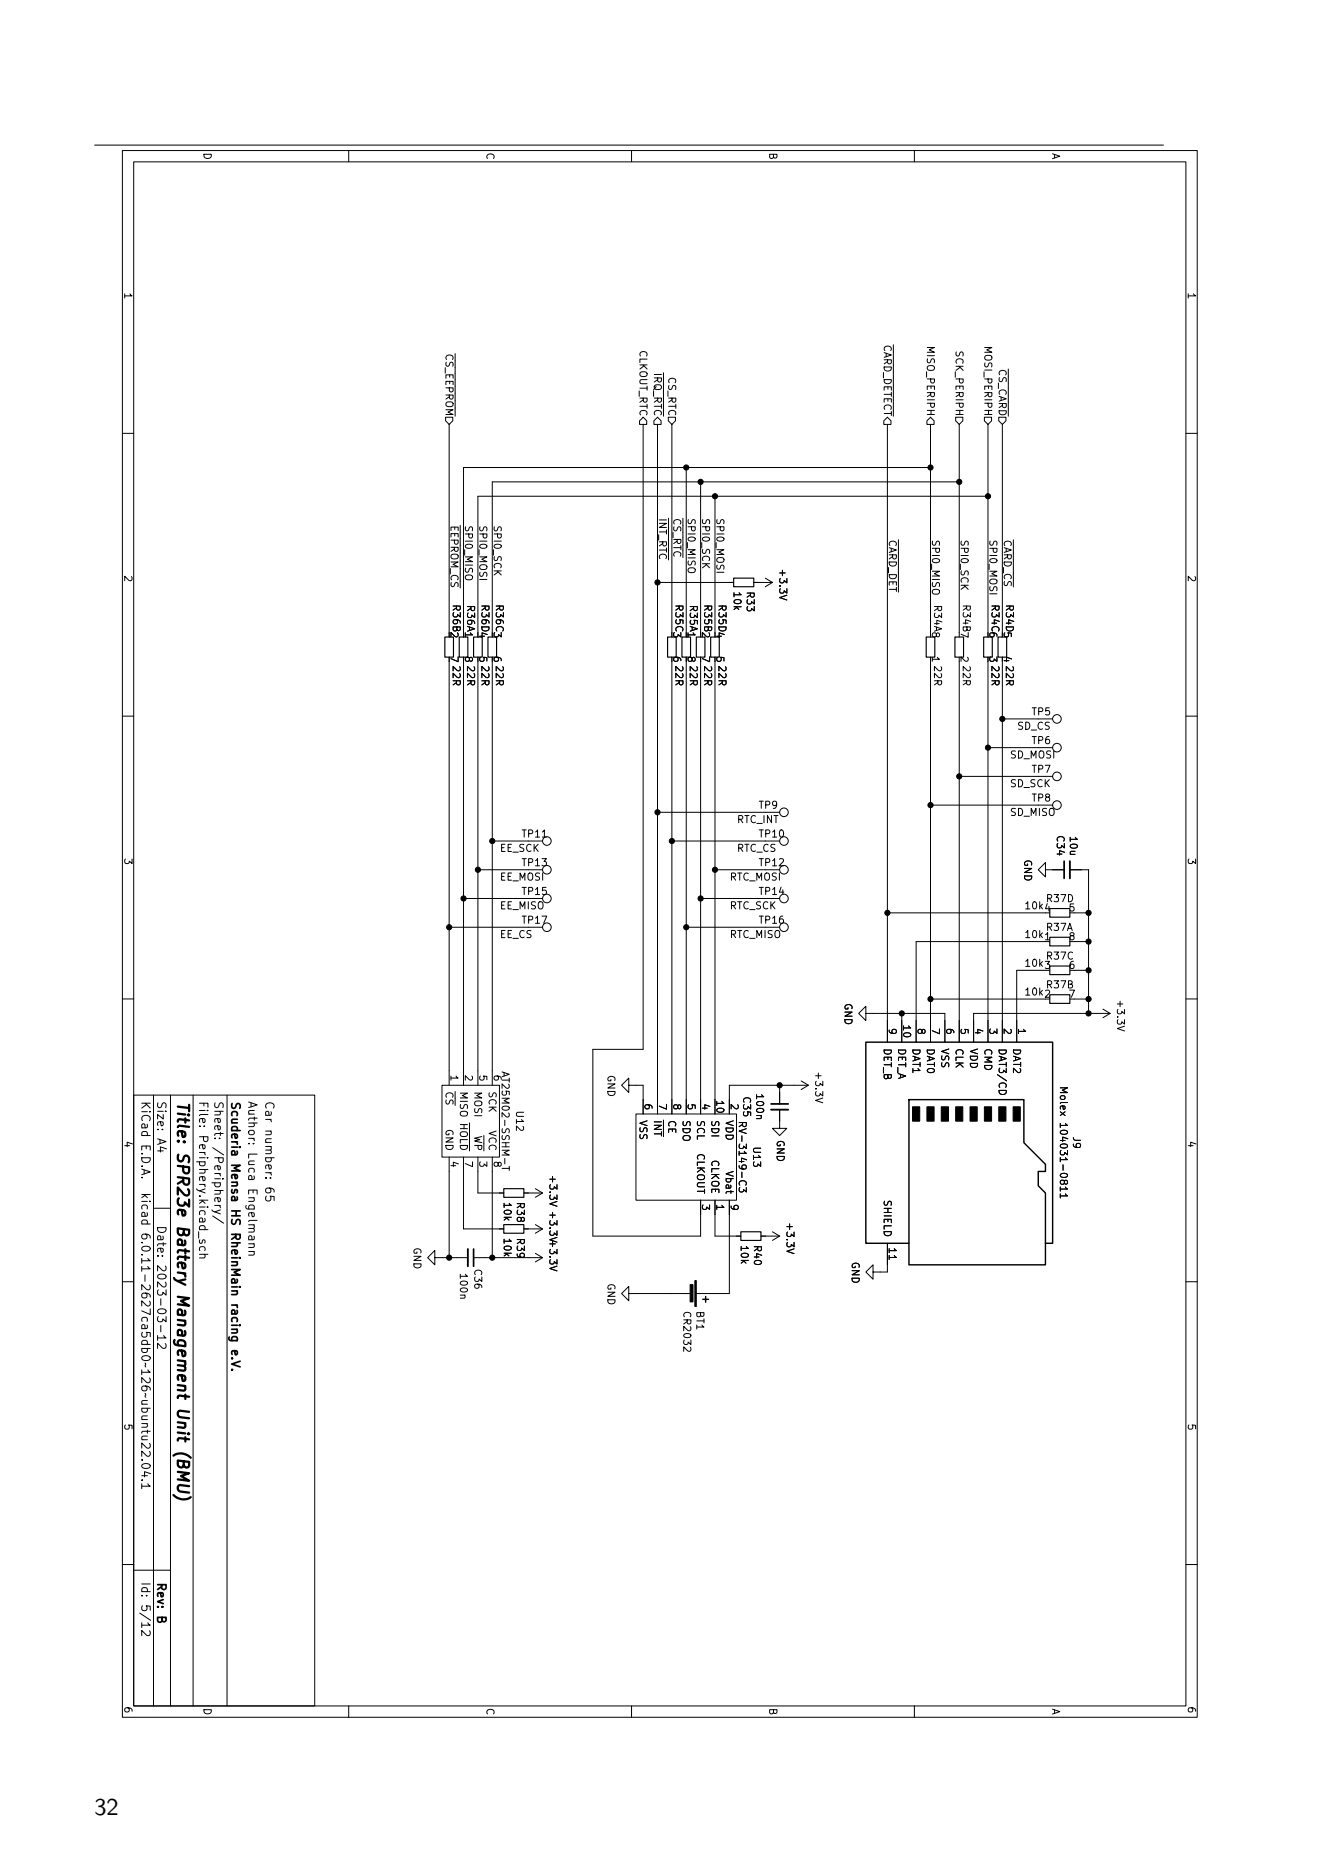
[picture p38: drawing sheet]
<svg xmlns="http://www.w3.org/2000/svg" width="210mm" height="297mm" viewBox="0 0 210 297" stroke-linecap="round" stroke-linejoin="round" font-family="sans-serif">
<defs><g id="words">
<text font-size="3.8" x="15" y="288.5">32</text>
<g font-size="2.5">
<text x="27.6" y="175" transform="rotate(90 27.6 175)">Title:</text>
<text x="27.6" y="183.3" transform="rotate(90 27.6 183.3)">SPR23e</text>
<text x="27.6" y="195.3" transform="rotate(90 27.6 195.3)">Battery</text>
<text x="27.6" y="206.6" transform="rotate(90 27.6 206.6)">Management</text>
<text x="27.6" y="225" transform="rotate(90 27.6 225)">Unit</text>
<text x="27.6" y="232.1" transform="rotate(90 27.6 232.1)">(BMU)</text>
</g>
<g font-size="1.9">
<text x="22.1" y="175" transform="rotate(90 22.1 175)">KiCad</text>
<text x="24.6" y="175" transform="rotate(90 24.6 175)">Size:</text>
<text x="31.2" y="175" transform="rotate(90 31.2 175)">File:</text>
<text x="33.7" y="175" transform="rotate(90 33.7 175)">Sheet:</text>
<text x="36.4" y="175" transform="rotate(90 36.4 175)">Scuderia</text>
<text x="39.1" y="175" transform="rotate(90 39.1 175)">Author:</text>
<text x="41.8" y="175" transform="rotate(90 41.8 175)">Car</text>
<text x="41.8" y="179.6" transform="rotate(90 41.8 179.6)">number:</text>
<text x="22.1" y="182" transform="rotate(90 22.1 182)">E.D.A.</text>
<text x="24.6" y="181" transform="rotate(90 24.6 181)">A4</text>
<text x="31.2" y="180.8" transform="rotate(90 31.2 180.8)">Periphery.kicad_sch</text>
<text x="33.7" y="182.4" transform="rotate(90 33.7 182.4)">/Periphery/</text>
<text x="36.4" y="185" transform="rotate(90 36.4 185)">Mensa</text>
<text x="39.1" y="183.2" transform="rotate(90 39.1 183.2)">Luca</text>
<text x="22.1" y="189.9" transform="rotate(90 22.1 189.9)">kicad</text>
<text x="39.1" y="189.1" transform="rotate(90 39.1 189.1)">Engelmann</text>
<text x="41.8" y="188.8" transform="rotate(90 41.8 188.8)">65</text>
<text x="22.1" y="196.4" transform="rotate(90 22.1 196.4)">6.0.11-2627ca5db0~126~ubuntu22.04.1</text>
<text x="24.6" y="194.8" transform="rotate(90 24.6 194.8)">Date:</text>
<text x="36.4" y="192.6" transform="rotate(90 36.4 192.6)">HS</text>
<text x="36.4" y="196.6" transform="rotate(90 36.4 196.6)">RheinMain</text>
<text x="24.6" y="201.1" transform="rotate(90 24.6 201.1)">2023-03-12</text>
<text x="36.4" y="208.1" transform="rotate(90 36.4 208.1)">racing</text>
<text x="36.4" y="215.7" transform="rotate(90 36.4 215.7)">e.V.</text>
<text x="22.1" y="251.5" transform="rotate(90 22.1 251.5)">Id:</text>
<text x="24.6" y="251.5" transform="rotate(90 24.6 251.5)">Rev:</text>
<text x="22.1" y="255.1" transform="rotate(90 22.1 255.1)">5/12</text>
<text x="24.6" y="256.9" transform="rotate(90 24.6 256.9)">B</text>
</g>
<g font-size="1.6">
<text x="32" y="24.2" transform="rotate(90 32 24.2)">D</text>
<text x="77" y="24.2" transform="rotate(90 77 24.2)">C</text>
<text x="121.9" y="24.2" transform="rotate(90 121.9 24.2)">B</text>
<text x="166.9" y="24.3" transform="rotate(90 166.9 24.3)">A</text>
<text x="19.4" y="46.4" transform="rotate(90 19.4 46.4)">1</text>
<text x="188.5" y="46.4" transform="rotate(90 188.5 46.4)">1</text>
<text x="70.5" y="56.2" transform="rotate(90 70.5 56.2)">~{CS_EEPROM}</text>
<text x="101.3" y="55.6" transform="rotate(90 101.3 55.6)">CLKOUT_RTC</text>
<text x="103.6" y="59.2" transform="rotate(90 103.6 59.2)">~{IRQ_RTC}</text>
<text x="105.9" y="59.9" transform="rotate(90 105.9 59.9)">CS_RTC</text>
<text x="140.2" y="54.7" transform="rotate(90 140.2 54.7)">~{CARD_DETECT}</text>
<text x="147" y="54.9" transform="rotate(90 147 54.9)">MISO_PERIPH</text>
<text x="151.6" y="55.7" transform="rotate(90 151.6 55.7)">SCK_PERIPH</text>
<text x="156.1" y="54.9" transform="rotate(90 156.1 54.9)">MOSI_PERIPH</text>
<text x="158.4" y="58.6" transform="rotate(90 158.4 58.6)">~{CS_CARD}</text>
<text x="71.6" y="83.5" transform="rotate(90 71.6 83.5)">~{EEPROM_CS} R36B 2</text>
<text x="73.9" y="83.5" transform="rotate(90 73.9 83.5)">SPI0_MISO</text>
<text x="76.2" y="83.5" transform="rotate(90 76.2 83.5)">SPI0_MOSI</text>
<text x="78.5" y="83.5" transform="rotate(90 78.5 83.5)">SPI0_SCK</text>
<text x="104.8" y="82.3" transform="rotate(90 104.8 82.3)">~{INT_RTC}</text>
<text x="107" y="82.3" transform="rotate(90 107 82.3)">~{CS_RTC}</text>
<text x="109.3" y="82.3" transform="rotate(90 109.3 82.3)">SPI0_MISO</text>
<text x="111.6" y="82.3" transform="rotate(90 111.6 82.3)">SPI0_SCK</text>
<text x="113.9" y="82.3" transform="rotate(90 113.9 82.3)">SPI0_MOSI</text>
<text x="141.3" y="85.8" transform="rotate(90 141.3 85.8)">~{CARD_DET}</text>
<text x="148.2" y="85.8" transform="rotate(90 148.2 85.8)">SPI0_MISO</text>
<text x="152.7" y="85.8" transform="rotate(90 152.7 85.8)">SPI0_SCK</text>
<text x="157.3" y="85.8" transform="rotate(90 157.3 85.8)">SPI0_MOSI</text>
<text x="159.6" y="85.8" transform="rotate(90 159.6 85.8)">~{CARD_CS} R34D5</text>
<text x="19.4" y="91.4" transform="rotate(90 19.4 91.4)">2</text>
<text x="116.3" y="94" transform="rotate(90 116.3 94)">10k</text>
<text x="118.4" y="94" transform="rotate(90 118.4 94)">R33</text>
<text x="123.5" y="90.3" transform="rotate(90 123.5 90.3)">+3.3V</text>
<text x="188.5" y="91.4" transform="rotate(90 188.5 91.4)">2</text>
<text x="71.6" y="96" transform="rotate(90 71.6 96)">R36B 2</text>
<text x="73.9" y="96.1" transform="rotate(90 73.9 96.1)">R36A1</text>
<text x="76.2" y="96" transform="rotate(90 76.2 96)">R36D4</text>
<text x="78.5" y="96" transform="rotate(90 78.5 96)">R36C3</text>
<text x="107" y="96" transform="rotate(90 107 96)">R35C3</text>
<text x="109.3" y="96.1" transform="rotate(90 109.3 96.1)">R35A1</text>
<text x="111.6" y="96" transform="rotate(90 111.6 96)">R35B 2</text>
<text x="113.9" y="96" transform="rotate(90 113.9 96)">R35D4</text>
<text x="148.1" y="96.1" transform="rotate(90 148.1 96.1)">R34A8</text>
<text x="152.7" y="96" transform="rotate(90 152.7 96)">R34B 7</text>
<text x="157.3" y="96" transform="rotate(90 157.3 96)">R34C6</text>
<text x="159.6" y="96" transform="rotate(90 159.6 96)">R34D5</text>
<text x="71.6" y="105.7" transform="rotate(90 71.6 105.7)">22R</text>
<text x="71.6" y="104.2" transform="rotate(90 71.6 104.2)">7</text>
<text x="73.9" y="105.7" transform="rotate(90 73.9 105.7)">22R</text>
<text x="73.9" y="104.2" transform="rotate(90 73.9 104.2)">8</text>
<text x="76.2" y="105.7" transform="rotate(90 76.2 105.7)">22R</text>
<text x="76.2" y="104.2" transform="rotate(90 76.2 104.2)">5</text>
<text x="78.5" y="105.7" transform="rotate(90 78.5 105.7)">22R</text>
<text x="78.5" y="104.2" transform="rotate(90 78.5 104.2)">6</text>
<text x="107" y="105.7" transform="rotate(90 107 105.7)">22R</text>
<text x="107" y="104.2" transform="rotate(90 107 104.2)">6</text>
<text x="109.3" y="105.7" transform="rotate(90 109.3 105.7)">22R</text>
<text x="109.3" y="104.2" transform="rotate(90 109.3 104.2)">8</text>
<text x="111.6" y="105.7" transform="rotate(90 111.6 105.7)">22R</text>
<text x="111.6" y="104.2" transform="rotate(90 111.6 104.2)">7</text>
<text x="113.9" y="105.7" transform="rotate(90 113.9 105.7)">22R</text>
<text x="113.9" y="104.2" transform="rotate(90 113.9 104.2)">5</text>
<text x="148.1" y="105.7" transform="rotate(90 148.1 105.7)">22R</text>
<text x="148.2" y="104.2" transform="rotate(90 148.2 104.2)">1</text>
<text x="152.7" y="105.7" transform="rotate(90 152.7 105.7)">22R</text>
<text x="152.7" y="104.2" transform="rotate(90 152.7 104.2)">2</text>
<text x="157.3" y="105.7" transform="rotate(90 157.3 105.7)">22R</text>
<text x="157.3" y="104.2" transform="rotate(90 157.3 104.2)">3</text>
<text x="159.6" y="105.7" transform="rotate(90 159.6 105.7)">22R</text>
<text x="159.6" y="104.2" transform="rotate(90 159.6 104.2)">4</text>
<text x="161.6" y="116.4">SD_CS</text>
<text x="163.9" y="114.1">TP5</text>
<text x="163.9" y="118.6">TP6</text>
<text x="160.5" y="120.9">SD_MOSI</text>
<text x="160.5" y="125.5">SD_SCK</text>
<text x="163.9" y="123.2">TP7</text>
<text x="117.1" y="131.2">RTC_INT</text>
<text x="120.5" y="128.9">TP9</text>
<text x="160.5" y="130.1">SD_MISO</text>
<text x="163.9" y="127.8">TP8</text>
<text x="19.4" y="136.3" transform="rotate(90 19.4 136.3)">3</text>
<text x="79.4" y="135.8">EE_SCK</text>
<text x="82.8" y="133.5">TP11</text>
<text x="117.1" y="135.8">RTC_CS</text>
<text x="120.5" y="133.5">TP10</text>
<text x="162.5" y="136.6" transform="rotate(90 162.5 136.6)">GND</text>
<text x="167.7" y="132.7" transform="rotate(90 167.7 132.7)">C34</text>
<text x="169.7" y="132.8" transform="rotate(90 169.7 132.8)">10u</text>
<text x="188.5" y="136.3" transform="rotate(90 188.5 136.3)">3</text>
<text x="79.4" y="140.3">EE_MOSI</text>
<text x="82.8" y="142.6">TP15</text>
<text x="82.8" y="138.1">TP13</text>
<text x="115.9" y="140.3">RTC_MOSI</text>
<text x="120.5" y="142.6">TP14</text>
<text x="120.5" y="138.1">TP12</text>
<text x="166.2" y="143.8">R37D</text>
<text x="79.4" y="149.5">EE_CS</text>
<text x="79.4" y="144.9">EE_MISO</text>
<text x="82.8" y="147.2">TP17</text>
<text x="115.9" y="144.9">RTC_SCK</text>
<text x="115.9" y="149.5">RTC_MISO</text>
<text x="120.5" y="147.2">TP16</text>
<text x="162.8" y="149.5">10k 1</text>
<text x="162.8" y="144.9">10k 4</text>
<text x="166.2" y="148.3">R37A</text>
<text x="169.8" y="149.5">8</text>
<text x="169.8" y="144.9">5</text>
<text x="162.8" y="154.1">10k 3</text>
<text x="166.2" y="152.9">R37C</text>
<text x="169.8" y="154">6</text>
<text x="133.9" y="159.4" transform="rotate(90 133.9 159.4)">GND</text>
<text x="162.8" y="158.6">10k 2</text>
<text x="166.2" y="157.5">R37B</text>
<text x="169.8" y="158.6">7</text>
<text x="177.2" y="158.8" transform="rotate(90 177.2 158.8)">+3.3V</text>
<text x="140.2" y="166.6" transform="rotate(90 140.2 166.6)">DET_B</text>
<text x="141.3" y="163.4" transform="rotate(90 141.3 163.4)">9</text>
<text x="142.4" y="166.6" transform="rotate(90 142.4 166.6)">DET_A</text>
<text x="143.6" y="162.8" transform="rotate(90 143.6 162.8)">10</text>
<text x="144.7" y="166.6" transform="rotate(90 144.7 166.6)">DAT1</text>
<text x="145.9" y="163.4" transform="rotate(90 145.9 163.4)">8</text>
<text x="147" y="166.6" transform="rotate(90 147 166.6)">DAT0</text>
<text x="148.2" y="163.4" transform="rotate(90 148.2 163.4)">7</text>
<text x="149.3" y="166.6" transform="rotate(90 149.3 166.6)">VSS</text>
<text x="150.4" y="163.4" transform="rotate(90 150.4 163.4)">6</text>
<text x="151.6" y="166.6" transform="rotate(90 151.6 166.6)">CLK</text>
<text x="152.7" y="163.4" transform="rotate(90 152.7 163.4)">5</text>
<text x="153.9" y="166.6" transform="rotate(90 153.9 166.6)">VDD</text>
<text x="155" y="163.4" transform="rotate(90 155 163.4)">4</text>
<text x="156.1" y="166.6" transform="rotate(90 156.1 166.6)">CMD</text>
<text x="157.3" y="163.4" transform="rotate(90 157.3 163.4)">3</text>
<text x="158.4" y="166.6" transform="rotate(90 158.4 166.6)">DAT3/CD</text>
<text x="159.6" y="163.4" transform="rotate(90 159.6 163.4)">2</text>
<text x="160.7" y="166.6" transform="rotate(90 160.7 166.6)">DAT2</text>
<text x="161.9" y="163.4" transform="rotate(90 161.9 163.4)">1</text>
<text x="71.6" y="170.8" transform="rotate(90 71.6 170.8)">1</text>
<text x="72.8" y="173.5" transform="rotate(90 72.8 173.5)">MISO ~{HOLD}</text>
<text x="73.9" y="170.8" transform="rotate(90 73.9 170.8)">2</text>
<text x="75.1" y="173.5" transform="rotate(90 75.1 173.5)">MOSI</text>
<text x="76.2" y="170.8" transform="rotate(90 76.2 170.8)">5</text>
<text x="77.3" y="173.5" transform="rotate(90 77.3 173.5)">SCK</text>
<text x="78.5" y="170.8" transform="rotate(90 78.5 170.8)">6</text>
<text x="79.4" y="170.3" transform="rotate(90 79.4 170.3)">AT25M02-SSHM-T</text>
<text x="96.2" y="170.9" transform="rotate(90 96.2 170.9)">GND</text>
<text x="119.9" y="173.8" transform="rotate(90 119.9 173.8)">100n</text>
<text x="129.3" y="170.3" transform="rotate(90 129.3 170.3)">+3.3V</text>
<text x="168.2" y="172.6" transform="rotate(90 168.2 172.6)">Molex</text>
<text x="70.5" y="179.4" transform="rotate(90 70.5 179.4)">GND</text>
<text x="77.3" y="179.7" transform="rotate(90 77.3 179.7)">VCC</text>
<text x="81.7" y="176.5" transform="rotate(90 81.7 176.5)">U12</text>
<text x="101.3" y="178" transform="rotate(90 101.3 178)">VSS</text>
<text x="102.5" y="175.4" transform="rotate(90 102.5 175.4)">6</text>
<text x="103.6" y="178" transform="rotate(90 103.6 178)">~{INT}</text>
<text x="104.8" y="175.4" transform="rotate(90 104.8 175.4)">7</text>
<text x="105.9" y="178" transform="rotate(90 105.9 178)">CE</text>
<text x="107" y="175.4" transform="rotate(90 107 175.4)">8</text>
<text x="108.2" y="178" transform="rotate(90 108.2 178)">SDO</text>
<text x="109.3" y="175.4" transform="rotate(90 109.3 175.4)">5</text>
<text x="110.5" y="178" transform="rotate(90 110.5 178)">SCL</text>
<text x="111.6" y="175.4" transform="rotate(90 111.6 175.4)">4</text>
<text x="112.7" y="178" transform="rotate(90 112.7 178)">SDI</text>
<text x="113.9" y="174.8" transform="rotate(90 113.9 174.8)">10</text>
<text x="115" y="178" transform="rotate(90 115 178)">VDD</text>
<text x="116.2" y="175.4" transform="rotate(90 116.2 175.4)">2</text>
<text x="117.1" y="178.1" transform="rotate(90 117.1 178.1)">RV-3149-C3</text>
<text x="117.8" y="174.2" transform="rotate(90 117.8 174.2)">C35</text>
<text x="168.2" y="178.5" transform="rotate(90 168.2 178.5)">104031-0811</text>
<text x="19.4" y="181.3" transform="rotate(90 19.4 181.3)">4</text>
<text x="71.6" y="184.5" transform="rotate(90 71.6 184.5)">4</text>
<text x="73.9" y="184.5" transform="rotate(90 73.9 184.5)">7</text>
<text x="75.1" y="180.5" transform="rotate(90 75.1 180.5)">~{WP}</text>
<text x="76.2" y="184.5" transform="rotate(90 76.2 184.5)">3</text>
<text x="78.5" y="184.5" transform="rotate(90 78.5 184.5)">8</text>
<text x="110.5" y="183.3" transform="rotate(90 110.5 183.3)">CLKOUT</text>
<text x="112.7" y="184.3" transform="rotate(90 112.7 184.3)">CLKOE</text>
<text x="119.4" y="182.2" transform="rotate(90 119.4 182.2)">U13</text>
<text x="123.1" y="181.2" transform="rotate(90 123.1 181.2)">GND</text>
<text x="170.2" y="180.6" transform="rotate(90 170.2 180.6)">J9</text>
<text x="188.5" y="181.3" transform="rotate(90 188.5 181.3)">4</text>
<text x="79.7" y="191" transform="rotate(90 79.7 191)">10k</text>
<text x="81.8" y="191" transform="rotate(90 81.8 191)">R38</text>
<text x="87" y="186.7" transform="rotate(90 87 186.7)">+3.3V</text>
<text x="111.6" y="191.4" transform="rotate(90 111.6 191.4)">3</text>
<text x="113.9" y="191.4" transform="rotate(90 113.9 191.4)">1</text>
<text x="115" y="186.1" transform="rotate(90 115 186.1)">Vbat</text>
<text x="116.2" y="191.4" transform="rotate(90 116.2 191.4)">9</text>
<text x="140.2" y="190.7" transform="rotate(90 140.2 190.7)">SHIELD</text>
<text x="79.7" y="196.7" transform="rotate(90 79.7 196.7)">10k</text>
<text x="81.8" y="196.7" transform="rotate(90 81.8 196.7)">R39</text>
<text x="87" y="192.4" transform="rotate(90 87 192.4)">+3.3V +3.3V</text>
<text x="117.4" y="197.9" transform="rotate(90 117.4 197.9)">10k</text>
<text x="119.5" y="197.9" transform="rotate(90 119.5 197.9)">R40</text>
<text x="124.7" y="194.2" transform="rotate(90 124.7 194.2)">+3.3V</text>
<text x="65.4" y="198.3" transform="rotate(90 65.4 198.3)">GND</text>
<text x="72.8" y="202.3" transform="rotate(90 72.8 202.3)">100n</text>
<text x="75.1" y="201.7" transform="rotate(90 75.1 201.7)">C36</text>
<text x="96.2" y="204" transform="rotate(90 96.2 204)">GND</text>
<text x="135.1" y="200.5" transform="rotate(90 135.1 200.5)">GND</text>
<text x="141.3" y="198.2" transform="rotate(90 141.3 198.2)">11</text>
<text x="108.3" y="208.4" transform="rotate(90 108.3 208.4)">CR2032</text>
<text x="110.4" y="208.4" transform="rotate(90 110.4 208.4)">BT1</text>
<text x="19.4" y="226.3" transform="rotate(90 19.4 226.3)">5</text>
<text x="188.5" y="226.3" transform="rotate(90 188.5 226.3)">5</text>
<text x="19.4" y="271.2" transform="rotate(90 19.4 271.2)">6</text>
<text x="32" y="271.5" transform="rotate(90 32 271.5)">D</text>
<text x="77" y="271.5" transform="rotate(90 77 271.5)">C</text>
<text x="121.9" y="271.5" transform="rotate(90 121.9 271.5)">B</text>
<text x="166.9" y="271.6" transform="rotate(90 166.9 271.6)">A</text>
<text x="188.5" y="271.2" transform="rotate(90 188.5 271.2)">6</text>
</g>
</g></defs>
<g fill="none" stroke="#000" stroke-width=".16">
<path d="M15 23.1h170M19.5 23.9h170.8v249.1h-170.8zM21.3 25.7h167.2v245.5h-167.2zM55.4 23.9v1.8M100.4 23.9v1.8M145.4 23.9v1.8M72.4 56.2v10M105.5 59.3v.5M142 54.8v11.4M160.3 58.7v7.5M19.5 68.9h1.8M71.4 67.5v33.1"/>
<path d="M101.7 66.9l.5-.6 .6 .6v.6h-1.1zM102.2 67.5v99.3h-8v29.7h17.2v-5.7M104.5 67.5v109.6M106.2 66.3h1.2v.6l-.6 .6-.6-.6zM106.8 67.5v33.1M109.1 74.3v26.3M111.4 76.6v24M113.7 78.9v21.7M141.1 67.5v98.2M147.9 66.3l.6 .6v.6h-1.1v-.6zM147.9 74.3h-74.2v26.3M147.9 67.5v33.1"/>
<path d="M151.9 66.3h1.2v.6l-.6 .6-.6-.6zM152.5 76.6h-74.2v24M152.5 67.5v33.1M156.5 66.3h1.1v.6l-.5 .6-.6-.6zM157.1 78.9h-81.1v21.7M157.1 67.5v33.1M159.3 67.5v33.1M188.5 68.9h1.8M104.5 92.6h12.1M119.8 92.6h3M121.7 91.9l1.1 .7M122.8 92.6l-1.1 .7"/>
<path d="M125.1 94.6l-1.2 .4 1.2 .4M19.5 113.9h1.8M71.4 105.2v67.3M73.7 105.2v67.3M76 105.2v67.3M78.3 105.2v67.3M106.8 105.2v71.9M109.1 105.2v71.9M111.4 105.2v71.9M113.7 105.2v71.9M147.9 105.2v60.5M152.5 105.2v60.5"/>
<path d="M157.1 118.9h10.2M157.1 105.2v60.5M159.3 114.3h8M159.3 105.2v60.5M188.5 113.9h1.8M76 138.3h8M78.3 133.7h5.7M104.5 129.2h19.4M106.8 133.7h14.9M113.7 138.3h8M147.9 128h19.4M152.5 123.4h14.8"/>
<path d="M166.2 138.3v-1.2l-1.1 1.2 1.1 1.1v-1.1h3M170.1 138.3h2.9v22.8M19.5 158.8h1.8M71.4 147.4h12.6M73.7 142.9h10.3M109.1 147.4h12.6M111.4 142.9h10.3M141.1 145.1h25.1M147.9 158.8h18.3M166.2 154.3h-4.6v11.4M166.2 149.7h-20.6v16M170.8 145.1h2.2"/>
<path d="M170.8 154.3h2.2M170.8 149.7h2.2M170.8 158.8h2.2M188.5 158.8h1.8M21.3 174.1h28.7v97.1h-28.7zM24.4 174.1v97.1M27.1 174.1v97.1M30.7 174.1v97.1M31.7 179.1h.1M32.4 179.1h.1M36.1 174.1v97.1M70.3 172.5h9.1v11.5h-9.1z"/>
<path d="M70.9 174.9v.4l.2 .2 .3-.1 .2-.5h.3l.1 .2v.4M71 174.5a.54 .54 0 0 1 .4-.8 .54 .54 0 0 1 .6 .5l-.1 .3M74.6 178.5v2.4M100 172.5v-1.1l-1.2 1.1 1.2 1.2v-1.2h2.2v4.6M101.1 177.1h16v13.7h-16zM105.5 179.8v.9M120.9 177.4l.1 .1v.3l-.7 .1M123.9 176.4v3h1.2l-1.2 1.1-1.1-1.1h1.1M123.9 172.5v3M127.4 171.9l1.1 .6M128.5 172.5h-12.6v4.6M128.5 172.5l-1.1 .7"/>
<path d="M130.8 174.6l-1.1 .4 1.1 .3M137.6 161.1v-1.1l-1.1 1.1 1.1 1.2v-1.2h12.6v4.6M143.4 161.1v4.6M158.8 173.4h1.2a.58 .58 0 0 1-.6 .6 .58 .58 0 0 1-.6-.6zM175.3 160.4l1.2 .7M176.5 161.1h-21.7v4.6M176.5 161.1l-1.2 .7M178.8 163.2l-1.2 .3 1.2 .4M24.4 192.1h2.7M31.7 199.4h1.4M31.8 198.8l-.1-.3 .3-.3h.3l.2 .1v.5M32.5 199.4l.1 .2-.1 .3-.8 .1"/>
<path d="M33.7 192.4l.1 .2 1.2 .4M33.8 193.3l1.7 1.2M34.1 181h.2M34.8 181h.2M35 192.4l-.9 .3M39.5 181.8h.2M40.2 181.8h.2M40.3 199l.1 .2v.3l-.9 .1M42.2 187.3h.2M42.9 187.3h.2M69.1 200v-1.2l-1.1 1.2 1.1 1.1v-1.1h5.3M71.4 184v16"/>
<path d="M73.7 184v11.4h6.4M75.3 200h11M76 184v5.7h4.1M78.3 184v16M79.8 185.8h1.2M80.2 184.2v.9M81 185.4v.7M83.3 189.7h3M83.3 195.4h3M85.1 189l1.2 .7M85.1 194.7l1.2 .7M85.1 199.3l1.2 .7"/>
<path d="M86.3 189.7l-1.2 .7M86.3 195.4l-1.2 .7M86.3 200l-1.2 .6M88.5 191l-1.1 .4 1.1 .4M113.7 190.8v5.7h4.1M115.9 190.8v14.9h-5.2M117.6 188.4a.54 .54 0 0 1 .4-.7 .54 .54 0 0 1 .6 .5l-.1 .2M117.6 188.8l-.1 .5 .2 .2h.4l.1-.4 .4 .4v-.7M121 196.5h2.9M122.8 195.8l1.1 .7M123.9 196.5l-1.1 .7M126.2 198.6l-1.1 .3 1.1 .4"/>
<path d="M141.1 197.7v4.5h-2.3v1.2l-1.2-1.2 1.2-1.1v1.1M141.4 199.6v.7M168.6 188.7v.7M168.6 189.8v.7M169.2 187.9l.2-.3 .2 .1 .1 .2-.1 .3-.1 .1-.2-.1-.1-.5-.2-.1-.3 .1-.1 .2v.2l.2 .2 .3-.1 .1-.1M169.4 188.7l.3 .4h-1.1M169.4 189.8l.3 .3h-1.1M19.5 203.8h1.8M25.1 212.3v.8M25.6 210.7v1.1M26 212.3l.4 .4h-1.3M26.3 213.6l.1 .5-.1 .2-.3 .1-.9-.8v.8"/>
<path d="M73.8 205.9l.1 .2v.2l-.7 .1M88.5 201.3l-1.1 .4 1.1 .4M100 205.7v-1.2l-1.2 1.2 1.2 1.1v-1.1h9.8M109.7 214.2l.1 .4-.3 .3-.8-.8v.8M188.5 203.8h1.8M22.5 232.1h.2M22.5 235.3h.2M22.5 234.6h.9M22.5 235.9v.8M22.6 232.9a.9 .9 0 0 1 1.3 .1 .73 .73 0 0 1-.6 .5 .73 .73 0 0 1-.7-.2zM23.5 235.9l.4 .4h-1.4M23.8 229.5l.1 .5-.1 .2-.3 .1-1-.9v.9"/>
<path d="M23.8 230.8l.1 .5-.1 .2h-.3l-1-.8v.8M23.9 234.3l-.9-.3v.8M19.5 248.8h1.8M21.3 249.7h5.8M23.8 259.3l.1 .5-.1 .2-.3 .1-1-.9v.9M188.5 248.8h1.8M55.4 271.2v1.8M100.4 271.2v1.8M145.4 271.2v1.8"/>
<circle cx="168" cy="118.9" r=".69"/>
<circle cx="168" cy="114.3" r=".69"/>
<circle cx="86.9" cy="138.3" r=".69"/>
<circle cx="86.9" cy="133.7" r=".69"/>
<circle cx="124.6" cy="138.3" r=".69"/>
<circle cx="124.6" cy="129.2" r=".69"/>
<circle cx="124.6" cy="133.7" r=".69"/>
<circle cx="168" cy="123.4" r=".69"/>
<circle cx="168" cy="128" r=".69"/>
<circle cx="86.9" cy="142.9" r=".69"/>
<circle cx="86.9" cy="147.4" r=".69"/>
<circle cx="124.6" cy="142.9" r=".69"/>
<circle cx="124.6" cy="147.4" r=".69"/>
</g>
<path d="M27.6 231.4a2.08 2.08 0 0 1 2.7 .4M30.1 224.5l-1.5-.2-.2 .1a.59 .59 0 0 0 .2 .9l1.5 .2" fill="none" stroke="#000" stroke-width=".36"/>
<path d="M169.2 136.9v2.8M122.6 175.5h2.7M36.9 183.6l-.1-.4a.26 .26 0 0 1 .3-.2 .26 .26 0 0 1 .2 .2l.1 .4M37.7 183v.5l-.9 .1M75.3 198.6v2.7M36.8 207.5h.9M37.3 214.8l.1 .6 .3-.1v-.3l-.2-.2h-.6v.5M37.5 207.5l.2 .1v.3" fill="none" stroke="#000" stroke-width=".27"/>
<g fill="none" stroke="#000" stroke-width=".18">
<path d="M116.6 91.9h3.2v1.4h-3.2zM70.7 101.3h1.4v3.2h-1.4zM73 101.3h1.4v3.2h-1.4zM75.3 101.3h1.4v3.2h-1.4zM77.6 101.3h1.3v3.2h-1.3zM106.1 101.3h1.4v3.2h-1.4zM108.4 101.3h1.4v3.2h-1.4zM110.7 101.3h1.4v3.2h-1.4zM113 101.3h1.3v3.2h-1.3zM147.2 101.3h1.4v3.2h-1.4zM151.8 101.3h1.4v3.2h-1.4zM156.4 101.3h1.3v3.2h-1.3z"/>
<path d="M158.7 101.3h1.3v3.2h-1.3zM166.9 149h3.2v1.4h-3.2zM166.9 153.6h3.2v1.4h-3.2zM166.9 158.2h3.2v1.3h-3.2zM166.9 144.5h3.2v1.3h-3.2zM80.1 194.7h3.2v1.4h-3.2zM80.1 189h3.2v1.4h-3.2zM117.8 195.8h3.2v1.4h-3.2z"/>
</g>
<path d="M170.1 136.9v2.8M122.6 176.4h2.7M74.4 198.6v2.7" fill="none" stroke="#000" stroke-width=".3"/>
<g fill="#000" stroke="#000" stroke-width=".16">
<path d="M145.1 176h1.1v2.3h-1.1zM147.4 176h1.1v2.3h-1.1zM149.6 176h1.2v2.3h-1.2zM151.9 176h1.2v2.3h-1.2zM154.2 176h1.1v2.3h-1.1zM156.5 176h1.1v2.3h-1.1zM158.8 176h1.1v2.3h-1.1zM161.1 176h1.1v2.3h-1.1zM109.7 204.3h.5v2.7h-.5zM110.5 203.6h.2v4.1h-.2z"/>
<circle cx="109.1" cy="74.3" r=".41"/>
<circle cx="111.4" cy="76.6" r=".41"/>
<circle cx="113.7" cy="78.9" r=".41"/>
<circle cx="147.9" cy="74.3" r=".41"/>
<circle cx="152.5" cy="76.6" r=".41"/>
<circle cx="157.1" cy="78.9" r=".41"/>
<circle cx="104.5" cy="92.6" r=".41"/>
<circle cx="157.1" cy="118.9" r=".41"/>
<circle cx="159.3" cy="114.3" r=".41"/>
<circle cx="76" cy="138.3" r=".41"/>
<circle cx="78.3" cy="133.7" r=".41"/>
<circle cx="104.5" cy="129.2" r=".41"/>
<circle cx="106.8" cy="133.7" r=".41"/>
<circle cx="113.7" cy="138.3" r=".41"/>
<circle cx="147.9" cy="128" r=".41"/>
<circle cx="152.5" cy="123.4" r=".41"/>
<circle cx="71.4" cy="147.4" r=".41"/>
<circle cx="73.7" cy="142.9" r=".41"/>
<circle cx="109.1" cy="147.4" r=".41"/>
<circle cx="111.4" cy="142.9" r=".41"/>
<circle cx="141.1" cy="145.1" r=".41"/>
<circle cx="147.9" cy="158.8" r=".41"/>
<circle cx="173" cy="158.8" r=".41"/>
<circle cx="173" cy="149.7" r=".41"/>
<circle cx="173" cy="145.1" r=".41"/>
<circle cx="173" cy="154.3" r=".41"/>
<circle cx="123.9" cy="172.5" r=".41"/>
<circle cx="143.4" cy="161.1" r=".41"/>
<circle cx="173" cy="161.1" r=".41"/>
<circle cx="71.4" cy="200" r=".41"/>
<circle cx="78.3" cy="200" r=".41"/>
</g>
<path d="M144.5 174.8h18.3v6.9l3.4 3.4v1.2h-1.1v2.2l1.1 1.2v11.4h-21.7zM144.5 197.7h-6.9v-32h29.7v32h-1.1M111.7 206.6h.9M112.2 206.1v.9" fill="none" stroke="#000" stroke-width=".23"/>
<use href="#words"/>
</svg>
